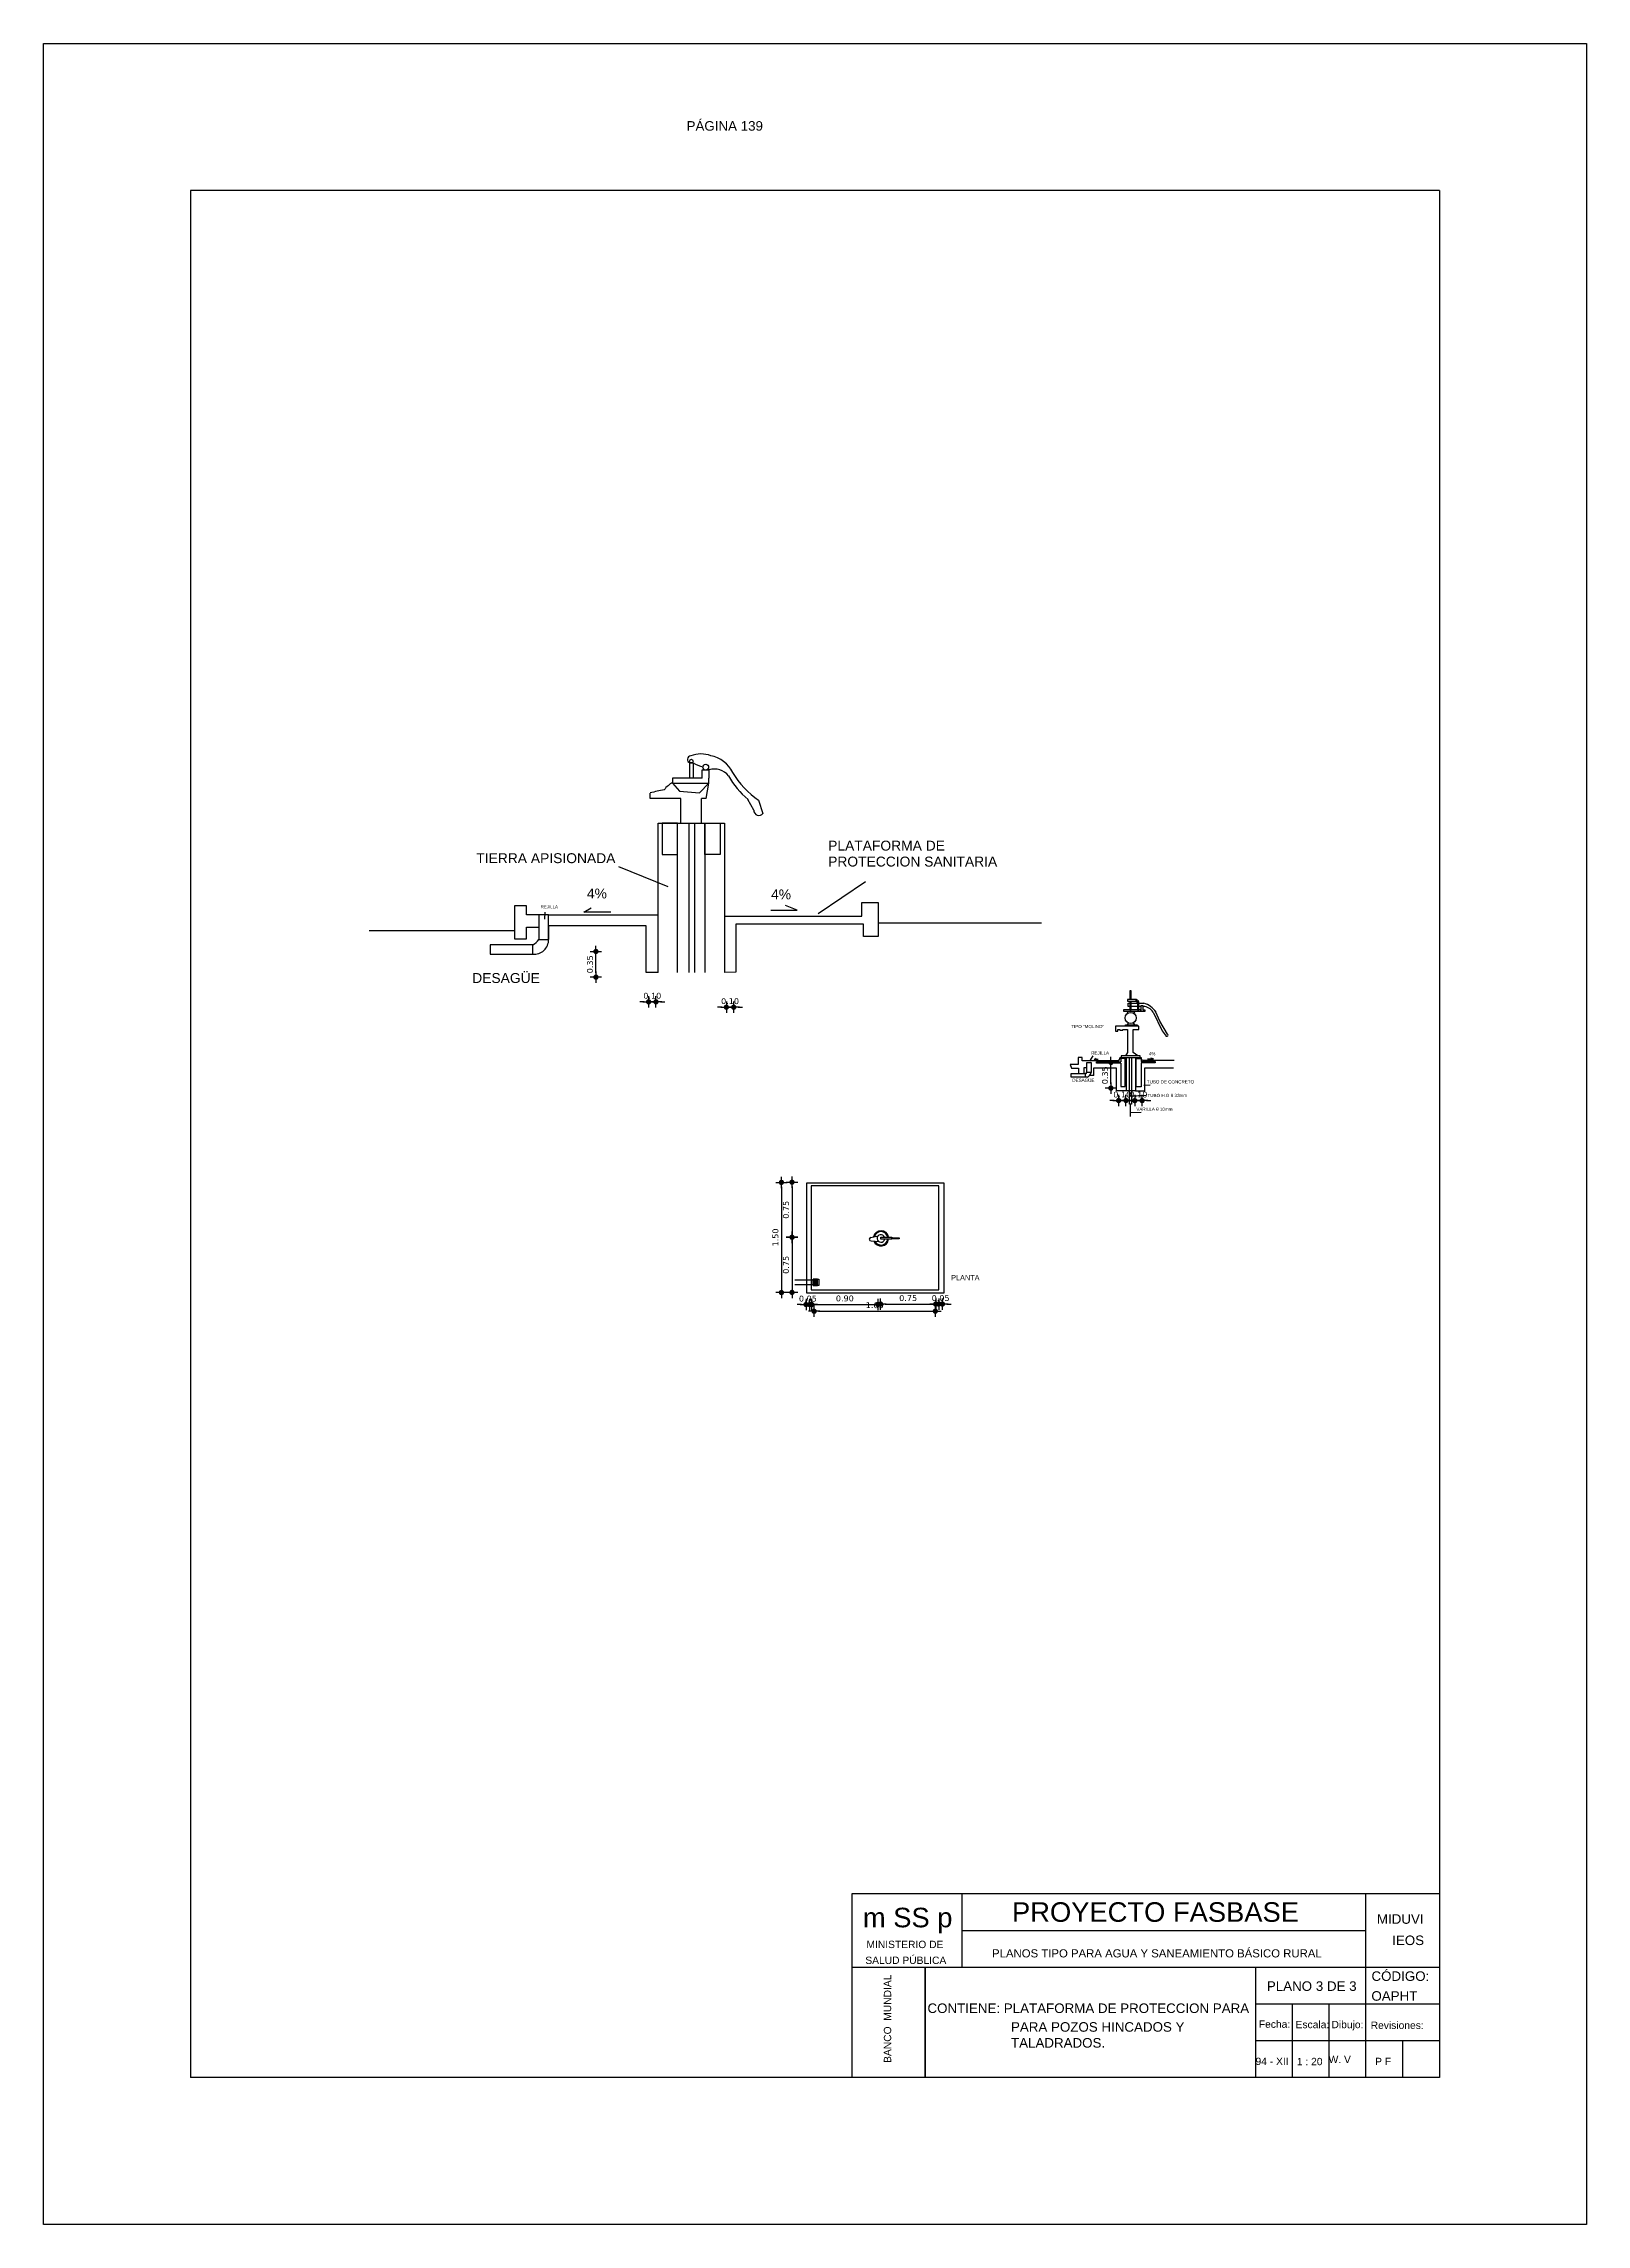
# Model space of a CAD drawing. Header units: metres. Extents: x 2413 to 4131, y 3282 to 4239.
# Drawn here: x 2742.03 to 2763.03, y 4207.31 to 4237.01 of the extents above; entities that cross this region are included whole.
import ezdxf
from ezdxf.enums import TextEntityAlignment as Align

# ---------------------------------------------------------------- set-up
doc = ezdxf.new("R2010")
doc.units = ezdxf.units.M
for name, color, linetype in [('Cota', 7, 'Continuous'), ('Cotas', 7, 'Continuous'), ('Dibujo', 7, 'Continuous'), ('Plano', 1, 'Continuous'), ('Texto', 170, 'Continuous')]:
    doc.layers.add(name, color=color, linetype=linetype)
doc.styles.add('Annotative', font='arial.ttf')
doc.styles.get("Standard").update_dxf_attribs({"font": 'arial.ttf'})
doc.styles.add('verdana', font='verdana.ttf')
doc.dimstyles.new('ISO', dxfattribs={"dimtxt": 0.08, "dimasz": 0.06, "dimexe": 0.1, "dimexo": 0.1, "dimgap": 0.04, "dimtad": 1, "dimzin": 1, "dimdsep": 46, "dimtxsty": 'verdana', "dimblk1": 'PAB', "dimblk2": 'PAB', "dimsah": 1, "dimcen": 0, "dimse1": 1, "dimse2": 1, "dimclrd": 7, "dimclre": 8, "dimclrt": 7, "dimadec": 0, "dimazin": 0, "dimtfac": 1, "dimtix": 1, "dimtmove": 0, "dimatfit": 3, "dimldrblk": 'PAB', "dimfxl": 0.1, "dimtvp": 1, "dimtolj": 1, "dimtzin": 1, "dimarcsym": 0})

msp = doc.modelspace()

# ---------------------------------------------------------------- texts
at = {"layer": 'Dibujo', "color": 0, "linetype": 'ByBlock'}
for s, height, p in [('m SS p', 0.2662, (2753.186, 4211.36)), ('PROYECTO FASBASE', 0.26624, (2755.216, 4211.435)), ('PLANOS TIPO PARA AGUA Y SANEAMIENTO BÁSICO RURAL', 0.11076, (2754.944, 4210.95))]:
    msp.add_text(s, height=height, dxfattribs=at).set_placement(p)
at = {"layer": 'Dibujo', "color": 0, "linetype": 'ByBlock', "style": 'Annotative'}
for s, p in [('MIDUVI', (2760.183, 4211.408)), ('IEOS', (2760.391, 4211.118)), ('PLANO 3 DE 3', (2758.685, 4210.494)), ('CÓDIGO:', (2760.109, 4210.63)), ('CONTIENE: PLATAFORMA DE PROTECCION PARA', (2754.065, 4210.193)), ('OAPHT', (2760.108, 4210.36))]:
    msp.add_text(s, height=0.13, dxfattribs=at).set_placement(p)
at = {"layer": 'Dibujo', "color": 0, "linetype": 'ByBlock'}
for s, p in [('MINISTERIO DE', (2753.758, 4211.077)), ('SALUD PÚBLICA', (2753.77, 4210.861)), ('Fecha:', (2758.789, 4209.991)), ('Escala:', (2759.305, 4209.986)), ('Dibujo:', (2759.782, 4209.986)), ('Revisiones:', (2760.459, 4209.976)), ('94 - XII', (2758.756, 4209.485)), ('1 : 20', (2759.268, 4209.482)), ('W. V', (2759.677, 4209.51)), ('P F', (2760.268, 4209.483))]:
    msp.add_text(s, height=0.1, dxfattribs=at).set_placement(p, align=Align.CENTER)
msp.add_text('BANCO  MUNDIAL', height=0.1, rotation=90, dxfattribs=at).set_placement((2753.571, 4210.115), align=Align.CENTER)
at = {"layer": 'Dibujo', "color": 0, "linetype": 'ByBlock', "char_height": 0.13, "attachment_point": 1}
for s, insert, width in [('PÁGINA 139', (2750.786, 4235.958), 2.90393), ('PARA POZOS HINCADOS Y TALADRADOS.', (2755.202, 4210.068), 3.06729)]:
    msp.add_mtext(s, dxfattribs=dict(at, insert=insert, width=width))
at = {"layer": 'Texto'}
for s, height, p in [('PLATAFORMA DE', 0.13478, (2752.713, 4226.024)), ('TIERRA APISIONADA', 0.13484, (2747.923, 4225.853)), ('PROTECCION SANITARIA ', 0.13478, (2752.713, 4225.807)), ('4%%%', 0.1348, (2749.429, 4225.372)), ('4%%%', 0.1348, (2751.936, 4225.36)), ('REJILLA', 0.0426, (2748.8, 4225.238)), ('DESAGÜE', 0.1348, (2747.868, 4224.221)), ('TIPO "MOLINO"', 0.04407, (2756.022, 4223.606)), ('REJILLA', 0.0441, (2756.293, 4223.245)), ('4%%%', 0.0441, (2757.078, 4223.235)), ('DESAGÜE', 0.0441, (2756.036, 4222.874)), ('TUBO DE CONCRETO', 0.04407, (2757.051, 4222.852)), ('VARILLA θ 10mm', 0.04407, (2756.908, 4222.48)), ('TUBO H.G θ 32mm', 0.04407, (2757.061, 4222.667)), ('PLANTA', 0.0712, (2754.387, 4220.172))]:
    msp.add_text(s, height=height, dxfattribs=at).set_placement(p)

# ---------------------------------------------------------------- blocks, each defined once
blk = doc.blocks.new('PAB')
at = {"layer": 'Cotas'}
for p, q in [((-1.3, 0), (1.3, 0)), ((0, 1.3), (0, -1.3))]:
    blk.add_line(p, q, dxfattribs=at)
at = {"layer": 'Cotas', "const_width": 0.6}
blk.add_lwpolyline([(-0.3, 0, 1), (0.3, 0, 1)], format="xyb", close=True, dxfattribs=at)
blk = doc.blocks.new('*D941')
at = {"layer": 'Cota', "color": 7, "lineweight": -2, "transparency": 16777216}
blk.add_line((2749.552, 4224.36), (2749.552, 4224.59), dxfattribs=at)
at = {"layer": 'Defpoints', "color": 0, "transparency": 16777216}
for p in [(2749.546, 4224.65), (2749.552, 4224.65), (2749.546, 4224.3)]:
    blk.add_point(p, dxfattribs=at)
at = {"layer": 'Cota', "color": 7, "lineweight": -2, "transparency": 16777216, "xscale": 0.06, "yscale": 0.06, "zscale": 0.06}
for p, rotation in [((2749.552, 4224.65), 90), ((2749.552, 4224.3), 270)]:
    blk.add_blockref('PAB', p, dxfattribs=dict(at, rotation=rotation))
at = {"layer": 'Cota', "color": 7, "transparency": 16777216, "insert": (2749.471, 4224.475), "char_height": 0.08, "attachment_point": 5, "rotation": 90, "style": 'verdana'}
blk.add_mtext('\\A1;0.35', dxfattribs=at)
blk = doc.blocks.new('*D942')
at = {"layer": 'Cota', "color": 7, "lineweight": -2, "transparency": 16777216}
for p, q in [((2751.268, 4223.891), (2751.208, 4223.891)), ((2751.428, 4223.891), (2751.328, 4223.891)), ((2751.488, 4223.891), (2751.548, 4223.891))]:
    blk.add_line(p, q, dxfattribs=at)
at = {"layer": 'Defpoints', "color": 0, "transparency": 16777216}
for p in [(2751.328, 4223.891), (2751.328, 4223.891), (2751.428, 4223.891)]:
    blk.add_point(p, dxfattribs=at)
at = {"layer": 'Cota', "color": 7, "lineweight": -2, "transparency": 16777216, "xscale": 0.06, "yscale": 0.06, "zscale": 0.06}
blk.add_blockref('PAB', (2751.328, 4223.891), dxfattribs=at)
at = {"layer": 'Cota', "color": 7, "lineweight": -2, "transparency": 16777216, "xscale": 0.06, "yscale": 0.06, "zscale": 0.06, "rotation": 180}
blk.add_blockref('PAB', (2751.428, 4223.891), dxfattribs=at)
at = {"layer": 'Cota', "color": 7, "transparency": 16777216, "insert": (2751.378, 4223.973), "char_height": 0.08, "attachment_point": 5, "style": 'verdana'}
blk.add_mtext('\\A1;0.10', dxfattribs=at)
blk = doc.blocks.new('*D943')
at = {"layer": 'Cota', "color": 7, "lineweight": -2, "transparency": 16777216}
for p, q in [((2750.209, 4223.964), (2750.149, 4223.964)), ((2750.369, 4223.964), (2750.269, 4223.964)), ((2750.429, 4223.964), (2750.489, 4223.964))]:
    blk.add_line(p, q, dxfattribs=at)
at = {"layer": 'Defpoints', "color": 0, "transparency": 16777216}
for p in [(2750.269, 4223.964), (2750.269, 4223.938), (2750.369, 4223.938)]:
    blk.add_point(p, dxfattribs=at)
at = {"layer": 'Cota', "color": 7, "lineweight": -2, "transparency": 16777216, "xscale": 0.06, "yscale": 0.06, "zscale": 0.06}
blk.add_blockref('PAB', (2750.269, 4223.964), dxfattribs=at)
at = {"layer": 'Cota', "color": 7, "lineweight": -2, "transparency": 16777216, "xscale": 0.06, "yscale": 0.06, "zscale": 0.06, "rotation": 180}
blk.add_blockref('PAB', (2750.369, 4223.964), dxfattribs=at)
at = {"layer": 'Cota', "color": 7, "transparency": 16777216, "insert": (2750.319, 4224.046), "char_height": 0.08, "attachment_point": 5, "style": 'verdana'}
blk.add_mtext('\\A1;0.10', dxfattribs=at)
blk = doc.blocks.new('*D944')
at = {"layer": 'Cota', "color": 7, "lineweight": -2, "transparency": 16777216}
blk.add_line((2756.562, 4222.849), (2756.562, 4223.079), dxfattribs=at)
at = {"layer": 'Defpoints', "color": 0, "transparency": 16777216}
for p in [(2756.562, 4223.139), (2756.569, 4223.139), (2756.569, 4222.789)]:
    blk.add_point(p, dxfattribs=at)
at = {"layer": 'Cota', "color": 7, "lineweight": -2, "transparency": 16777216, "xscale": 0.06, "yscale": 0.06, "zscale": 0.06}
for p, rotation in [((2756.562, 4223.139), 90), ((2756.562, 4222.789), 270)]:
    blk.add_blockref('PAB', p, dxfattribs=dict(at, rotation=rotation))
at = {"layer": 'Cota', "color": 7, "transparency": 16777216, "insert": (2756.481, 4222.964), "char_height": 0.08, "attachment_point": 5, "rotation": 90, "style": 'verdana'}
blk.add_mtext('\\A1;0.35', dxfattribs=at)
blk = doc.blocks.new('*D945')
at = {"layer": 'Cota', "color": 7, "lineweight": -2, "transparency": 16777216}
for p, q in [((2756.827, 4222.619), (2756.767, 4222.619)), ((2756.987, 4222.619), (2756.887, 4222.619)), ((2757.047, 4222.619), (2757.107, 4222.619))]:
    blk.add_line(p, q, dxfattribs=at)
at = {"layer": 'Defpoints', "color": 0, "transparency": 16777216}
for p in [(2756.887, 4222.619), (2756.887, 4222.618), (2756.987, 4222.618)]:
    blk.add_point(p, dxfattribs=at)
at = {"layer": 'Cota', "color": 7, "lineweight": -2, "transparency": 16777216, "xscale": 0.06, "yscale": 0.06, "zscale": 0.06}
blk.add_blockref('PAB', (2756.887, 4222.619), dxfattribs=at)
at = {"layer": 'Cota', "color": 7, "lineweight": -2, "transparency": 16777216, "xscale": 0.06, "yscale": 0.06, "zscale": 0.06, "rotation": 180}
blk.add_blockref('PAB', (2756.987, 4222.619), dxfattribs=at)
at = {"layer": 'Cota', "color": 7, "transparency": 16777216, "insert": (2756.937, 4222.701), "char_height": 0.08, "attachment_point": 5, "style": 'verdana'}
blk.add_mtext('\\A1;0.10', dxfattribs=at)
blk = doc.blocks.new('*D946')
at = {"layer": 'Cota', "color": 7, "lineweight": -2, "transparency": 16777216}
for p, q in [((2756.607, 4222.62), (2756.547, 4222.62)), ((2756.767, 4222.62), (2756.667, 4222.62)), ((2756.827, 4222.62), (2756.887, 4222.62))]:
    blk.add_line(p, q, dxfattribs=at)
at = {"layer": 'Defpoints', "color": 0, "transparency": 16777216}
for p in [(2756.667, 4222.62), (2756.667, 4222.619), (2756.767, 4222.619)]:
    blk.add_point(p, dxfattribs=at)
at = {"layer": 'Cota', "color": 7, "lineweight": -2, "transparency": 16777216, "xscale": 0.06, "yscale": 0.06, "zscale": 0.06}
blk.add_blockref('PAB', (2756.667, 4222.62), dxfattribs=at)
at = {"layer": 'Cota', "color": 7, "lineweight": -2, "transparency": 16777216, "xscale": 0.06, "yscale": 0.06, "zscale": 0.06, "rotation": 180}
blk.add_blockref('PAB', (2756.767, 4222.62), dxfattribs=at)
at = {"layer": 'Cota', "color": 7, "transparency": 16777216, "insert": (2756.717, 4222.701), "char_height": 0.08, "attachment_point": 5, "style": 'verdana'}
blk.add_mtext('\\A1;0.10', dxfattribs=at)
blk = doc.blocks.new('*D947')
at = {"layer": 'Cota', "color": 7, "lineweight": -2, "transparency": 16777216}
blk.add_line((2752.077, 4221.445), (2752.077, 4220.065), dxfattribs=at)
at = {"layer": 'Defpoints', "color": 0, "transparency": 16777216}
for p in [(2752.07, 4221.505), (2752.07, 4220.005), (2752.077, 4220.005)]:
    blk.add_point(p, dxfattribs=at)
at = {"layer": 'Cota', "color": 7, "lineweight": -2, "transparency": 16777216, "xscale": 0.06, "yscale": 0.06, "zscale": 0.06}
for p, rotation in [((2752.077, 4221.505), 90), ((2752.077, 4220.005), 270)]:
    blk.add_blockref('PAB', p, dxfattribs=dict(at, rotation=rotation))
at = {"layer": 'Cota', "color": 7, "transparency": 16777216, "insert": (2751.996, 4220.755), "char_height": 0.08, "attachment_point": 5, "rotation": 90, "style": 'verdana'}
blk.add_mtext('\\A1;1.50', dxfattribs=at)
blk = doc.blocks.new('*D948')
at = {"layer": 'Cota', "color": 7, "lineweight": -2, "transparency": 16777216}
blk.add_line((2752.221, 4221.447), (2752.221, 4220.817), dxfattribs=at)
at = {"layer": 'Defpoints', "color": 0, "transparency": 16777216}
for p in [(2752.19, 4221.507), (2752.221, 4220.757), (2752.221, 4220.757)]:
    blk.add_point(p, dxfattribs=at)
at = {"layer": 'Cota', "color": 7, "lineweight": -2, "transparency": 16777216, "xscale": 0.06, "yscale": 0.06, "zscale": 0.06}
for p, rotation in [((2752.221, 4221.507), 90), ((2752.221, 4220.757), 270)]:
    blk.add_blockref('PAB', p, dxfattribs=dict(at, rotation=rotation))
at = {"layer": 'Cota', "color": 7, "transparency": 16777216, "insert": (2752.139, 4221.132), "char_height": 0.08, "attachment_point": 5, "rotation": 90, "style": 'verdana'}
blk.add_mtext('\\A1;0.75', dxfattribs=at)
blk = doc.blocks.new('*D949')
at = {"layer": 'Cota', "color": 7, "lineweight": -2, "transparency": 16777216}
blk.add_line((2752.221, 4220.697), (2752.221, 4220.067), dxfattribs=at)
at = {"layer": 'Defpoints', "color": 0, "transparency": 16777216}
for p in [(2752.221, 4220.757), (2752.203, 4220.007), (2752.221, 4220.007)]:
    blk.add_point(p, dxfattribs=at)
at = {"layer": 'Cota', "color": 7, "lineweight": -2, "transparency": 16777216, "xscale": 0.06, "yscale": 0.06, "zscale": 0.06}
for p, rotation in [((2752.221, 4220.757), 90), ((2752.221, 4220.007), 270)]:
    blk.add_blockref('PAB', p, dxfattribs=dict(at, rotation=rotation))
at = {"layer": 'Cota', "color": 7, "transparency": 16777216, "insert": (2752.139, 4220.382), "char_height": 0.08, "attachment_point": 5, "rotation": 90, "style": 'verdana'}
blk.add_mtext('\\A1;0.75', dxfattribs=at)
blk = doc.blocks.new('*D950')
at = {"layer": 'Cota', "color": 7, "lineweight": -2, "transparency": 16777216}
for p, q in [((2752.352, 4219.841), (2752.292, 4219.841)), ((2752.412, 4219.841), (2752.462, 4219.841)), ((2752.522, 4219.841), (2752.582, 4219.841))]:
    blk.add_line(p, q, dxfattribs=at)
at = {"layer": 'Defpoints', "color": 0, "transparency": 16777216}
for p in [(2752.412, 4219.898), (2752.462, 4219.898), (2752.462, 4219.841)]:
    blk.add_point(p, dxfattribs=at)
at = {"layer": 'Cota', "color": 7, "lineweight": -2, "transparency": 16777216, "xscale": 0.06, "yscale": 0.06, "zscale": 0.06}
blk.add_blockref('PAB', (2752.412, 4219.841), dxfattribs=at)
at = {"layer": 'Cota', "color": 7, "lineweight": -2, "transparency": 16777216, "xscale": 0.06, "yscale": 0.06, "zscale": 0.06, "rotation": 180}
blk.add_blockref('PAB', (2752.462, 4219.841), dxfattribs=at)
at = {"layer": 'Cota', "color": 7, "transparency": 16777216, "insert": (2752.437, 4219.922), "char_height": 0.08, "attachment_point": 5, "style": 'verdana'}
blk.add_mtext('\\A1;0.05', dxfattribs=at)
blk = doc.blocks.new('*D951')
at = {"layer": 'Cota', "color": 7, "lineweight": -2, "transparency": 16777216}
blk.add_line((2752.55, 4219.842), (2753.33, 4219.842), dxfattribs=at)
at = {"layer": 'Defpoints', "color": 0, "transparency": 16777216}
for p in [(2752.49, 4219.841), (2753.39, 4219.842), (2753.39, 4219.841)]:
    blk.add_point(p, dxfattribs=at)
at = {"layer": 'Cota', "color": 7, "lineweight": -2, "transparency": 16777216, "xscale": 0.06, "yscale": 0.06, "zscale": 0.06, "rotation": 180}
blk.add_blockref('PAB', (2752.49, 4219.842), dxfattribs=at)
at = {"layer": 'Cota', "color": 7, "lineweight": -2, "transparency": 16777216, "xscale": 0.06, "yscale": 0.06, "zscale": 0.06}
blk.add_blockref('PAB', (2753.39, 4219.842), dxfattribs=at)
at = {"layer": 'Cota', "color": 7, "transparency": 16777216, "insert": (2752.94, 4219.924), "char_height": 0.08, "attachment_point": 5, "style": 'verdana'}
blk.add_mtext('\\A1;0.90', dxfattribs=at)
blk = doc.blocks.new('*D952')
at = {"layer": 'Cota', "color": 7, "lineweight": -2, "transparency": 16777216}
blk.add_line((2753.487, 4219.848), (2754.117, 4219.848), dxfattribs=at)
at = {"layer": 'Defpoints', "color": 0, "transparency": 16777216}
for p in [(2753.427, 4219.842), (2754.177, 4219.848), (2754.177, 4219.842)]:
    blk.add_point(p, dxfattribs=at)
at = {"layer": 'Cota', "color": 7, "lineweight": -2, "transparency": 16777216, "xscale": 0.06, "yscale": 0.06, "zscale": 0.06, "rotation": 180}
blk.add_blockref('PAB', (2753.427, 4219.848), dxfattribs=at)
at = {"layer": 'Cota', "color": 7, "lineweight": -2, "transparency": 16777216, "xscale": 0.06, "yscale": 0.06, "zscale": 0.06}
blk.add_blockref('PAB', (2754.177, 4219.848), dxfattribs=at)
at = {"layer": 'Cota', "color": 7, "transparency": 16777216, "insert": (2753.802, 4219.929), "char_height": 0.08, "attachment_point": 5, "style": 'verdana'}
blk.add_mtext('\\A1;0.75', dxfattribs=at)
blk = doc.blocks.new('*D953')
at = {"layer": 'Cota', "color": 7, "lineweight": -2, "transparency": 16777216}
for p, q in [((2754.159, 4219.848), (2754.099, 4219.848)), ((2754.219, 4219.848), (2754.269, 4219.848)), ((2754.329, 4219.848), (2754.389, 4219.848))]:
    blk.add_line(p, q, dxfattribs=at)
at = {"layer": 'Defpoints', "color": 0, "transparency": 16777216}
for p in [(2754.219, 4219.848), (2754.269, 4219.848), (2754.269, 4219.848)]:
    blk.add_point(p, dxfattribs=at)
at = {"layer": 'Cota', "color": 7, "lineweight": -2, "transparency": 16777216, "xscale": 0.06, "yscale": 0.06, "zscale": 0.06}
blk.add_blockref('PAB', (2754.219, 4219.848), dxfattribs=at)
at = {"layer": 'Cota', "color": 7, "lineweight": -2, "transparency": 16777216, "xscale": 0.06, "yscale": 0.06, "zscale": 0.06, "rotation": 180}
blk.add_blockref('PAB', (2754.269, 4219.848), dxfattribs=at)
at = {"layer": 'Cota', "color": 7, "transparency": 16777216, "insert": (2754.244, 4219.929), "char_height": 0.08, "attachment_point": 5, "style": 'verdana'}
blk.add_mtext('\\A1;0.05', dxfattribs=at)
blk = doc.blocks.new('*D954')
at = {"layer": 'Cota', "color": 7, "lineweight": -2, "transparency": 16777216}
blk.add_line((2752.582, 4219.75), (2754.112, 4219.75), dxfattribs=at)
at = {"layer": 'Defpoints', "color": 0, "transparency": 16777216}
for p in [(2752.522, 4219.841), (2754.172, 4219.841), (2754.172, 4219.75)]:
    blk.add_point(p, dxfattribs=at)
at = {"layer": 'Cota', "color": 7, "lineweight": -2, "transparency": 16777216, "xscale": 0.06, "yscale": 0.06, "zscale": 0.06, "rotation": 180}
blk.add_blockref('PAB', (2752.522, 4219.75), dxfattribs=at)
at = {"layer": 'Cota', "color": 7, "lineweight": -2, "transparency": 16777216, "xscale": 0.06, "yscale": 0.06, "zscale": 0.06}
blk.add_blockref('PAB', (2754.172, 4219.75), dxfattribs=at)
at = {"layer": 'Cota', "color": 7, "transparency": 16777216, "insert": (2753.347, 4219.832), "char_height": 0.08, "attachment_point": 5, "style": 'verdana'}
blk.add_mtext('\\A1;1.65', dxfattribs=at)

# ---------------------------------------------------------------- dimensions: what is measured, and where the dimension line sits
at = {"layer": 'Cota'}
for base, p1, p2, picture, middle in [((2749.552, 4224.65), (2749.546, 4224.3), (2749.546, 4224.65), '*D941', (2749.471, 4224.475)), ((2756.562, 4223.139), (2756.569, 4222.789), (2756.569, 4223.139), '*D944', (2756.481, 4222.964)), ((2752.077, 4220.005), (2752.07, 4221.505), (2752.07, 4220.005), '*D947', (2751.996, 4220.755)), ((2752.221, 4220.757), (2752.19, 4221.507), (2752.221, 4220.757), '*D948', (2752.139, 4221.132)), ((2752.221, 4220.007), (2752.221, 4220.757), (2752.203, 4220.007), '*D949', (2752.139, 4220.382))]:
    dim = msp.add_linear_dim(base=base, p1=p1, p2=p2, angle=90, dimstyle='ISO', dxfattribs=at)
    dim.commit()
    dim.dimension.update_dxf_attribs({"geometry": picture, "text_midpoint": middle})
for base, p1, p2, picture, middle in [((2750.269, 4223.964), (2750.369, 4223.938), (2750.269, 4223.938), '*D943', (2750.319, 4224.046)), ((2751.328, 4223.891), (2751.428, 4223.891), (2751.328, 4223.891), '*D942', (2751.378, 4223.973)), ((2756.667, 4222.62), (2756.767, 4222.619), (2756.667, 4222.619), '*D946', (2756.717, 4222.701)), ((2756.887, 4222.619), (2756.987, 4222.618), (2756.887, 4222.618), '*D945', (2756.937, 4222.701)), ((2752.462, 4219.841), (2752.412, 4219.898), (2752.462, 4219.898), '*D950', (2752.437, 4219.922)), ((2753.39, 4219.842), (2752.49, 4219.841), (2753.39, 4219.841), '*D951', (2752.94, 4219.924)), ((2754.172, 4219.75), (2752.522, 4219.841), (2754.172, 4219.841), '*D954', (2753.347, 4219.832)), ((2754.177, 4219.848), (2753.427, 4219.842), (2754.177, 4219.842), '*D952', (2753.802, 4219.929)), ((2754.269, 4219.848), (2754.219, 4219.848), (2754.269, 4219.848), '*D953', (2754.244, 4219.929))]:
    dim = msp.add_linear_dim(base=base, p1=p1, p2=p2, dimstyle='ISO', dxfattribs=at)
    dim.commit()
    dim.dimension.update_dxf_attribs({"geometry": picture, "text_midpoint": middle})

# ---------------------------------------------------------------- linework, layer by layer
at = {"layer": 'Dibujo', "color": 0, "linetype": 'ByBlock'}
for p, q in [((2742.034, 4237.014), (2763.034, 4237.014)), ((2742.034, 4207.314), (2742.034, 4237.014)), ((2742.034, 4237.014), (2745.034, 4237.014)), ((2742.034, 4237.014), (2744.534, 4237.014)), ((2763.034, 4237.014), (2763.034, 4207.314)), ((2744.034, 4235.014), (2744.034, 4209.314)), ((2761.034, 4235.014), (2744.034, 4235.014)), ((2761.034, 4235.014), (2761.034, 4209.314)), ((2753.034, 4211.814), (2753.034, 4209.314)), ((2761.034, 4211.814), (2753.034, 4211.814)), ((2754.534, 4211.814), (2754.534, 4210.814)), ((2760.034, 4209.314), (2760.034, 4211.814)), ((2760.034, 4211.314), (2754.534, 4211.314)), ((2761.034, 4210.814), (2753.034, 4210.814)), ((2754.034, 4210.814), (2754.034, 4209.314)), ((2754.034, 4209.314), (2754.034, 4210.814)), ((2758.534, 4209.314), (2758.534, 4210.814)), ((2761.034, 4210.314), (2758.534, 4210.314)), ((2759.034, 4209.314), (2759.034, 4210.314)), ((2759.534, 4209.314), (2759.534, 4210.314)), ((2761.034, 4209.814), (2758.534, 4209.814)), ((2760.534, 4209.314), (2760.534, 4209.814)), ((2761.034, 4209.314), (2744.034, 4209.314)), ((2763.034, 4207.314), (2742.034, 4207.314))]:
    msp.add_line(p, q, dxfattribs=at)
at = {"layer": 'Plano'}
for p, q in [((2750.596, 4226.944), (2750.688, 4226.832)), ((2750.961, 4226.809), (2751.091, 4226.944)), ((2751.054, 4226.735), (2751.091, 4226.944)), ((2750.291, 4226.735), (2750.291, 4226.808)), ((2750.709, 4226.735), (2750.291, 4226.735)), ((2750.688, 4226.832), (2750.961, 4226.809)), ((2750.709, 4226.398), (2750.709, 4226.735)), ((2751.054, 4226.735), (2750.989, 4226.735)), ((2750.989, 4226.398), (2750.989, 4226.735)), ((2751.7, 4226.573), (2751.622, 4226.721)), ((2751.767, 4226.709), (2751.826, 4226.531)), ((2748.609, 4225.272), (2748.442, 4225.272)), ((2748.442, 4225.272), (2748.442, 4224.821)), ((2748.609, 4225.148), (2748.609, 4225.272)), ((2748.774, 4225.148), (2748.609, 4225.148)), ((2748.908, 4224.814), (2748.908, 4225.148)), ((2748.908, 4225.148), (2750.4, 4225.148)), ((2751.301, 4225.132), (2753.171, 4225.132)), ((2753.171, 4225.132), (2753.171, 4225.316)), ((2753.171, 4225.316), (2753.394, 4225.316)), ((2753.394, 4225.316), (2753.394, 4224.853)), ((2748.442, 4224.932), (2746.465, 4224.932)), ((2748.609, 4224.821), (2748.609, 4224.98)), ((2748.609, 4224.98), (2748.774, 4224.98)), ((2750.238, 4224.997), (2748.908, 4224.997)), ((2748.908, 4224.997), (2748.908, 4224.814)), ((2750.238, 4224.362), (2750.238, 4224.997)), ((2753.193, 4225.02), (2751.456, 4225.02)), ((2751.456, 4225.02), (2751.456, 4224.367)), ((2753.193, 4224.853), (2753.193, 4225.02)), ((2753.394, 4224.853), (2753.193, 4224.853)), ((2753.394, 4225.039), (2755.619, 4225.039)), ((2748.442, 4224.821), (2748.609, 4224.821)), ((2750.4, 4224.362), (2750.238, 4224.362)), ((2751.456, 4224.367), (2751.301, 4224.362)), ((2756.778, 4223.837), (2756.794, 4223.811)), ((2756.788, 4223.65), (2756.803, 4223.674)), ((2756.891, 4223.837), (2756.871, 4223.81)), ((2756.889, 4223.65), (2756.871, 4223.68)), ((2757.137, 4223.824), (2757.26, 4223.569)), ((2757.227, 4223.702), (2757.175, 4223.825)), ((2757.333, 4223.525), (2757.227, 4223.702)), ((2756.944, 4223.632), (2756.624, 4223.632)), ((2756.624, 4223.632), (2756.624, 4223.564)), ((2756.624, 4223.564), (2756.657, 4223.564)), ((2756.657, 4223.564), (2756.657, 4223.587)), ((2756.657, 4223.587), (2756.685, 4223.587)), ((2756.685, 4223.587), (2756.685, 4223.576)), ((2756.685, 4223.576), (2756.724, 4223.576)), ((2756.724, 4223.576), (2756.724, 4223.586)), ((2756.724, 4223.586), (2756.786, 4223.586)), ((2756.863, 4223.586), (2756.944, 4223.586)), ((2756.944, 4223.586), (2756.944, 4223.632)), ((2757.26, 4223.569), (2757.312, 4223.498)), ((2756.117, 4223.11), (2756.007, 4223.11)), ((2756.007, 4223.11), (2756.026, 4223.062)), ((2756.026, 4223.062), (2756.12, 4223.062)), ((2756.172, 4223.208), (2756.117, 4223.208)), ((2756.117, 4223.208), (2756.117, 4223.11)), ((2756.12, 4223.062), (2756.12, 4222.99)), ((2756.172, 4223.162), (2756.172, 4223.208)), ((2756.658, 4223.162), (2756.172, 4223.162)), ((2756.197, 4222.99), (2756.197, 4223.072)), ((2756.197, 4223.072), (2756.236, 4223.072)), ((2756.329, 4222.959), (2756.329, 4223.064)), ((2756.329, 4223.064), (2756.633, 4223.064)), ((2756.633, 4223.064), (2756.633, 4222.75)), ((2756.682, 4223.204), (2756.974, 4223.204)), ((2756.786, 4223.274), (2756.759, 4223.23)), ((2756.927, 4223.23), (2756.863, 4223.274)), ((2756.991, 4223.169), (2757.425, 4223.169)), ((2757.022, 4222.75), (2757.022, 4223.066)), ((2757.022, 4223.066), (2757.416, 4223.066)), ((2756.329, 4222.959), (2756.27, 4222.959)), ((2756.774, 4222.75), (2756.633, 4222.75)), ((2756.895, 4222.75), (2757.022, 4222.75)), ((2756.824, 4222.571), (2756.824, 4222.401)), ((2753.292, 4220.756), (2753.394, 4220.777)), ((2753.297, 4220.708), (2753.402, 4220.698))]:
    msp.add_line(p, q, dxfattribs=at)
for points in [[(2750.874, 4227.008), (2750.83, 4227.008), (2750.83, 4227.219), (2750.874, 4227.219)], [(2750.661, 4226.398), (2750.453, 4226.398), (2750.453, 4225.969), (2750.661, 4225.969)], [(2751.035, 4226.398), (2751.244, 4226.398), (2751.244, 4225.969), (2751.035, 4225.969)], [(2748.908, 4225.148), (2748.774, 4225.148), (2748.774, 4224.814), (2748.908, 4224.814)], [(2748.692, 4224.74), (2748.113, 4224.74), (2748.113, 4224.612), (2748.692, 4224.612)], [(2756.787, 4223.975), (2756.905, 4223.975), (2756.905, 4223.995), (2756.787, 4223.995)], [(2756.944, 4223.955), (2756.923, 4223.955), (2756.923, 4223.857), (2756.944, 4223.857)], [(2756.735, 4223.837), (2756.971, 4223.837), (2756.971, 4223.857), (2756.735, 4223.857)], [(2756.919, 4223.632), (2756.761, 4223.632), (2756.761, 4223.65), (2756.919, 4223.65)], [(2756.7, 4223.204), (2756.962, 4223.204), (2756.962, 4223.23), (2756.7, 4223.23)], [(2756.774, 4223.204), (2756.895, 4223.204), (2756.895, 4222.75), (2756.774, 4222.75)], [(2756.814, 4223.204), (2756.842, 4223.204), (2756.842, 4222.571), (2756.814, 4222.571)], [(2756.292, 4223), (2756.236, 4223), (2756.236, 4223.006), (2756.292, 4223.006)], [(2752.425, 4221.501), (2754.287, 4221.501), (2754.287, 4219.998), (2752.425, 4219.998)], [(2752.484, 4220.041), (2754.219, 4220.041), (2754.219, 4221.46), (2752.484, 4221.46)], [(2753.431, 4220.758), (2753.58, 4220.758), (2753.58, 4220.73), (2753.431, 4220.73)], [(2753.58, 4220.75), (2753.68, 4220.75), (2753.68, 4220.737), (2753.58, 4220.737)], [(2752.51, 4220.189), (2752.586, 4220.189), (2752.586, 4220.101), (2752.51, 4220.101)], [(2752.51, 4220.101), (2752.525, 4220.101), (2752.525, 4220.189), (2752.51, 4220.189)], [(2752.525, 4220.101), (2752.546, 4220.101), (2752.546, 4220.189), (2752.525, 4220.189)], [(2752.546, 4220.101), (2752.566, 4220.101), (2752.566, 4220.189), (2752.546, 4220.189)]]:
    msp.add_lwpolyline(points, close=True, dxfattribs=at)
for points in [[(2750.996, 4227.008), (2750.596, 4227.008), (2750.596, 4226.944), (2751.091, 4226.944), (2751.091, 4227.008)], [(2750.996, 4227.008), (2750.996, 4227.122), (2751.091, 4227.122), (2751.091, 4227.008)], [(2750.4, 4224.362), (2750.4, 4226.398), (2751.301, 4226.398), (2751.301, 4224.362)], [(2750.661, 4226.153), (2750.661, 4226.398), (2751.035, 4226.398), (2751.035, 4226.153)], [(2750.821, 4224.362), (2750.821, 4226.398), (2750.893, 4226.398), (2750.893, 4224.362)], [(2750.661, 4224.362), (2750.661, 4226.153)], [(2751.035, 4226.153), (2751.035, 4224.362)], [(2756.819, 4223.902), (2756.798, 4223.902), (2756.798, 4223.948), (2756.819, 4223.948)], [(2756.837, 4223.995), (2756.837, 4224.113), (2756.819, 4224.113), (2756.819, 4223.995)], [(2756.819, 4223.975), (2756.819, 4223.857), (2756.837, 4223.857), (2756.837, 4223.975)], [(2756.837, 4223.948), (2756.923, 4223.948)], [(2756.944, 4223.948), (2757.01, 4223.948)], [(2756.923, 4223.902), (2756.837, 4223.902)], [(2756.971, 4223.902), (2756.944, 4223.902)], [(2757.003, 4223.85), (2757.003, 4223.911), (2756.971, 4223.911), (2756.971, 4223.837), (2757.003, 4223.837)], [(2757.01, 4223.902), (2757.003, 4223.902)], [(2757.003, 4223.837), (2757.027, 4223.837), (2757.027, 4223.85), (2757.003, 4223.85)], [(2756.786, 4223.586), (2756.786, 4223.274)], [(2756.863, 4223.274), (2756.863, 4223.586)], [(2756.236, 4223), (2756.236, 4223.137), (2756.292, 4223.137), (2756.292, 4223)], [(2756.697, 4223.129), (2756.365, 4223.129), (2756.365, 4223.145), (2756.697, 4223.145)], [(2756.697, 4223.129), (2756.697, 4222.812), (2756.758, 4222.812), (2756.758, 4223.191), (2756.697, 4223.191), (2756.697, 4223.145)], [(2756.974, 4223.134), (2756.974, 4222.806), (2756.904, 4222.806), (2756.904, 4223.192), (2756.974, 4223.192), (2756.974, 4223.151)], [(2756.974, 4223.151), (2757.164, 4223.151), (2757.164, 4223.134), (2756.974, 4223.134)], [(2756.237, 4222.94), (2756.02, 4222.94), (2756.02, 4222.99), (2756.224, 4222.99)], [(2756.218, 4222.94), (2756.218, 4222.99), (2756.21, 4222.99), (2756.21, 4222.94)], [(2752.26, 4220.114), (2752.51, 4220.114), (2752.51, 4220.175), (2752.26, 4220.175)]]:
    msp.add_lwpolyline(points, dxfattribs=at)
for centre, radius in [((2750.851, 4227.243), 0.0248), ((2751.047, 4227.16), 0.0393), ((2756.831, 4223.745), 0.076)]:
    msp.add_circle(centre, radius, dxfattribs=at)
for centre, radius, start, end in [((2750.846, 4227.264), 0.0483, 92.8317, 251.0757), ((2750.983, 4226.97), 0.37, 69.0061, 112.0614), ((2751.071, 4227.517), 0.357, 236.5867, 259.9431), ((2751.031, 4226.895), 0.429, 26.9053, 78.6353), ((2750.83, 4226.568), 0.451, 121.2129, 140.9092), ((2751.168, 4226.892), 0.242, 38.001, 108.432), ((2752.287, 4227.54), 1.054, 208.2176, 230.9085), ((2752.458, 4227.708), 1.215, 210.6582, 235.3446), ((2750.753, 4225.269), 1.607, 99.7663, 106.695), ((2751.77, 4226.572), 0.0698, 179.6615, 323.5103), ((2748.597, 4224.928), 0.21, 296.6768, 327.096), ((2748.708, 4224.811), 0.2, 265.2945, 0.9181), ((2756.899, 4223.95), 0.0447, 354.1941, 82.9816), ((2756.898, 4223.951), 0.0252, 10.2514, 73.6268), ((2756.913, 4223.643), 0.32, 34.7709, 72.2836), ((2756.988, 4223.723), 0.18, 34.0843, 85.1751), ((2757.323, 4223.511), 0.0168, 228.6177, 54.5839), ((2756.651, 4223.193), 0.0322, 282.7645, 19.0888), ((2757.007, 4223.198), 0.033, 168.8688, 241.0025), ((2756.221, 4223.007), 0.0167, 258.2906, 334.9186), ((2756.213, 4223.018), 0.0814, 287.3632, 347.2642), ((2753.298, 4220.732), 0.0247, 98.6004, 268.5658), ((2753.433, 4220.743), 0.104, 8.2803, 168.1098), ((2753.433, 4220.743), 0.104, 201.704, 353.1889), ((2753.433, 4220.743), 0.0918, 9.4116, 164.7466), ((2753.433, 4220.743), 0.0918, 205.7063, 352.2609), ((2753.432, 4220.741), 0.0523, 18.7548, 348.3416)]:
    msp.add_arc(centre, radius, start, end, dxfattribs=at)
at = {"layer": 'Texto'}
for p, q in [((2750.534, 4225.532), (2749.864, 4225.802)), ((2752.578, 4225.168), (2753.22, 4225.603)), ((2748.858, 4225.092), (2748.86, 4225.184)), ((2749.386, 4225.185), (2749.489, 4225.246)), ((2749.753, 4225.185), (2749.386, 4225.185)), ((2751.933, 4225.213), (2752.291, 4225.213)), ((2752.291, 4225.213), (2752.133, 4225.275)), ((2756.315, 4223.229), (2756.272, 4223.157)), ((2756.332, 4223.179), (2756.363, 4223.195)), ((2756.388, 4223.179), (2756.332, 4223.179)), ((2757.061, 4223.186), (2757.14, 4223.186)), ((2757.14, 4223.186), (2757.106, 4223.197)), ((2757.095, 4222.83), (2757.008, 4222.824)), ((2756.828, 4222.682), (2757.045, 4222.692)), ((2756.972, 4222.457), (2756.833, 4222.452))]:
    msp.add_line(p, q, dxfattribs=at)

msp.set_redraw_order([(e.dxf.handle, doc.entitydb.next_handle()) for e in msp.query("TEXT MTEXT ATTDEF DIMENSION ARC_DIMENSION")])  # texts and dimensions are drawn at this point

doc.saveas('drawing.dxf')
